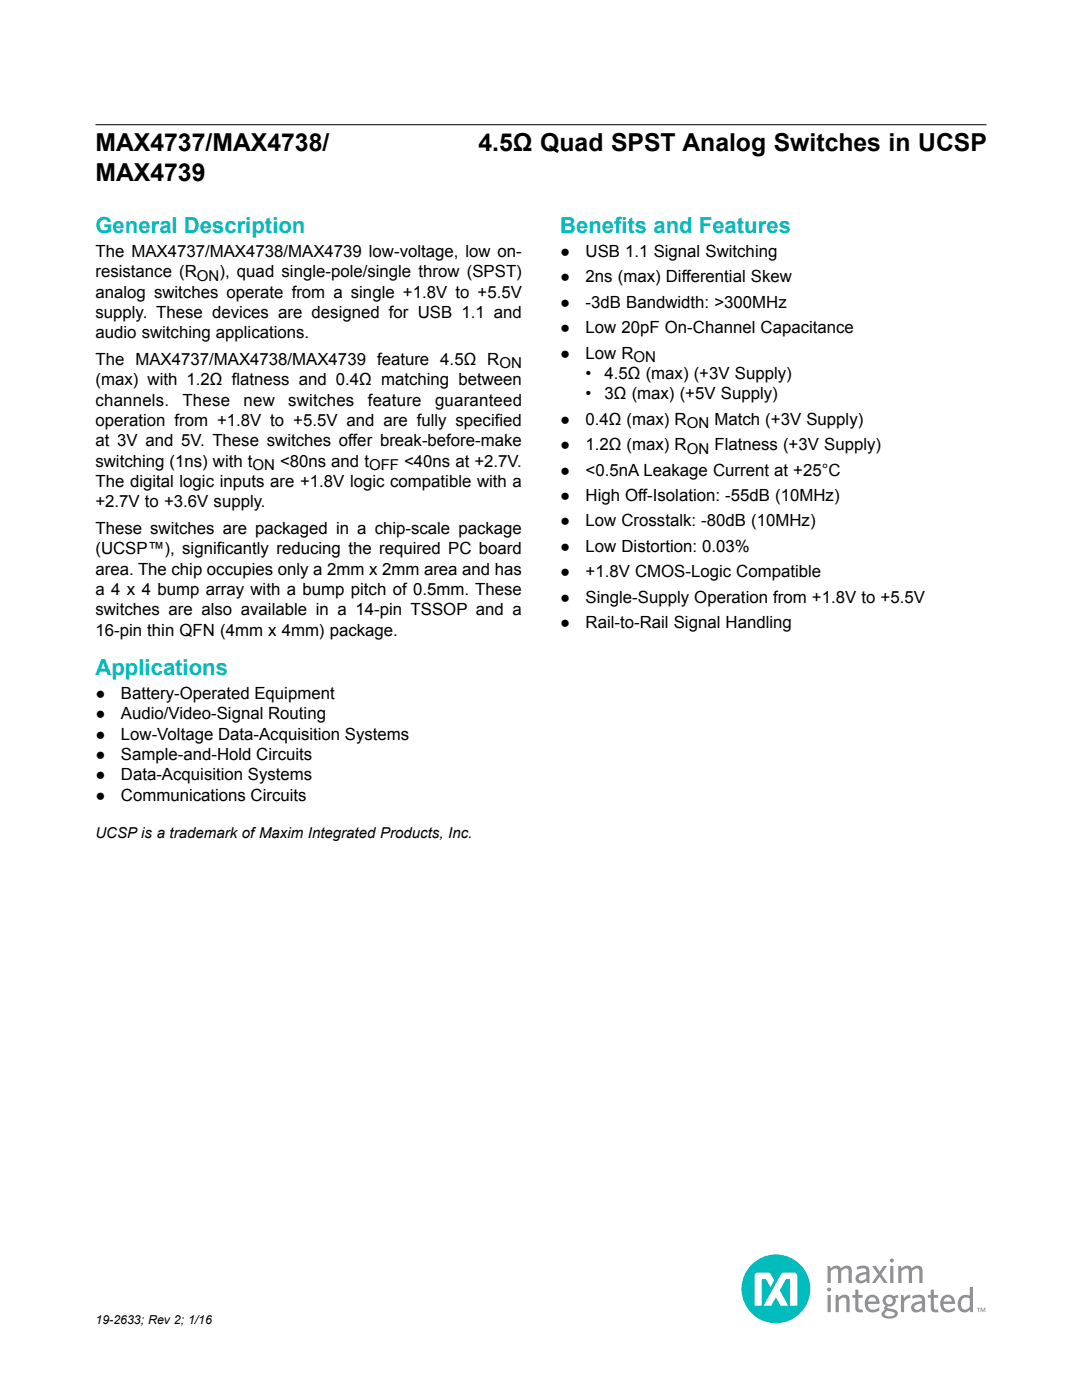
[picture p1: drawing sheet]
<svg xmlns="http://www.w3.org/2000/svg" width="216mm" height="279mm" viewBox="0 0 216 279" stroke-linecap="round" stroke-linejoin="round" font-family="sans-serif">
<defs><g id="words">
<g font-size="4.9">
<text x="19" y="30.2">MAX4737/MAX4738/</text>
<text x="95.5" y="30.2">4.5Ω Quad SPST Analog Switches in UCSP</text>
<text x="19" y="36.1">MAX4739</text>
</g>
<g font-size="4.4" fill="#00bcbd">
<text x="19" y="46.5">General Description</text>
<text x="111.8" y="46.5">Benef</text>
<text x="122.5" y="46.5">its and Features</text>
<text x="19" y="134.7">Applications</text>
</g>
<g font-size="3.4">
<text x="19" y="51.3">The MAX4737/MAX4738/MAX4739 low-voltage, low on-</text>
<text x="111.8" y="51.3">●</text>
<text x="116.8" y="51.3">USB 1.1 Signal Switching</text>
<text x="19" y="55.3">resistance (RON), quad single-pole/single throw (SPST)</text>
<text x="19" y="59.4">analog switches operate from a single +1.8V to +5.5V</text>
<text x="111.8" y="56.3">●</text>
<text x="116.8" y="56.3">2ns (max) Differential Skew</text>
<text x="19" y="63.4">supply. These devices are designed for USB 1.1 and</text>
<text x="111.8" y="61.4">●</text>
<text x="116.8" y="61.4">-3dB Bandwidth: &gt;300MHz</text>
<text x="19" y="67.5">audio switching applications.</text>
<text x="111.8" y="66.5">●</text>
<text x="111.8" y="71.6">●</text>
<text x="116.8" y="66.5">Low 20pF On-Channel Capacitance</text>
<text x="116.8" y="71.6">Low RON</text>
<text x="19" y="72.8">The MAX4737/MAX4738/MAX4739 feature 4.5Ω RON</text>
<text x="19" y="76.9">(max) with 1.2Ω flatness and 0.4Ω matching between</text>
<text x="116.8" y="75.6">•</text>
<text x="120.7" y="75.6">4.5Ω (max) (+3V Supply)</text>
<text x="19" y="80.9">channels.</text>
<text x="36.4" y="80.9">These</text>
<text x="48.6" y="80.9">new</text>
<text x="57.5" y="80.9">switches</text>
<text x="73.4" y="80.9">feature</text>
<text x="86.8" y="80.9">guaranteed</text>
<text x="116.8" y="79.7">•</text>
<text x="120.7" y="79.7">3Ω (max) (+5V Supply)</text>
<text x="19" y="85">operation from +1.8V to +5.5V and are fully specified</text>
<text x="19" y="89.1">at 3V and 5V. These switches offer break-before-make</text>
<text x="111.8" y="84.8">●</text>
<text x="111.8" y="89.8">●</text>
<text x="116.8" y="84.8">0.4Ω (max) RON Match (+3V Supply)</text>
<text x="116.8" y="89.8">1.2Ω (max) RON Flatness (+3V Supply)</text>
<text x="19" y="93.1">switching (1ns) with tON &lt;80ns and tOFF &lt;40ns at +2.7V.</text>
<text x="111.8" y="94.9">●</text>
<text x="116.8" y="94.9">&lt;0.5nA Leakage Current at +25°C</text>
<text x="19" y="97.2">The digital logic inputs are +1.8V logic compatible with a</text>
<text x="19" y="101.2">+2.7V to +3.6V supply.</text>
<text x="111.8" y="100">●</text>
<text x="116.8" y="100">High Off-Isolation: -55dB (10MHz)</text>
<text x="19" y="106.6">These switches are packaged in a chip-scale package</text>
<text x="111.8" y="105">●</text>
<text x="116.8" y="105">Low Crosstalk: -80dB (10MHz)</text>
<text x="19" y="110.6">(UCSP™), significantly reducing the required PC board</text>
<text x="111.8" y="110.1">●</text>
<text x="116.8" y="110.1">Low Distortion: 0.03%</text>
<text x="19" y="114.7">area. The chip occupies only a 2mm x 2mm area and has</text>
<text x="19" y="118.7">a 4 x 4 bump array with a bump pitch of 0.5mm. These</text>
<text x="111.8" y="115.2">●</text>
<text x="116.8" y="115.2">+1.8V CMOS-Logic Compatible</text>
<text x="19" y="122.8">switches are also available in a 14-pin TSSOP and a</text>
<text x="111.8" y="120.3">●</text>
<text x="111.8" y="125.3">●</text>
<text x="116.8" y="120.3">Single-Supply Operation from +1.8V to +5.5V</text>
<text x="116.8" y="125.3">Rail-to-Rail Signal Handling</text>
<text x="19" y="126.8">16-pin thin QFN (4mm x 4mm) package.</text>
<text x="19" y="139.5">●</text>
<text x="19" y="143.5">●</text>
<text x="24.1" y="139.5">Battery-Operated Equipment</text>
<text x="24.1" y="143.5">Audio/Video-Signal Routing</text>
<text x="19" y="147.6">●</text>
<text x="24.1" y="147.6">Low-Voltage Data-Acquisition Systems</text>
<text x="19" y="151.7">●</text>
<text x="19" y="155.7">●</text>
<text x="24.1" y="151.7">Sample-and-Hold Circuits</text>
<text x="24.1" y="155.7">Data-Acquisition Systems</text>
<text x="19" y="159.8">●</text>
<text x="24.1" y="159.8">Communications Circuits</text>
</g>
<text font-size="3" x="19" y="167.2">UCSP is a trademark of Maxim Integrated Products, Inc.</text>
<text font-size="2.5" x="19" y="264.2">19-2633; Rev 2; 1/16</text>
</g></defs>
<circle cx="154.8" cy="257.2" r="6.9" fill="#00bcbd"/>
<path d="M156 254.1l-3.6 6.5h1.5l.9-1.7 1 1.7h1.5l-1.7-3.1 1.2-2.2h.8v5.3h1.5v-5.9a.7 .7 0 0 0-.7-.7h-1.9zM150.8 254.2l-.2 .5v5.9h1.4v-5.3h.8l.9 1.6 .8-1.4-.7-1.2-.4-.3h-2.1z" fill="#fff"/>
<g fill="#909194">
<path d="M166.7 258.5h.5l.1 .4 .3-.2a1.12 1.12 0 0 1 1.2-.3 1.12 1.12 0 0 1 .7 1v2.5h-.6v-2.4a.59 .59 0 0 0-.4-.5 .59 .59 0 0 0-.6 .1l-.5 .4v2.4h-.7z"/>
<path d="M170.7 257.4h.6v1.1h.8v.5h-.8v2.1l.2 .2h.6l.1 .6h-.3a.95 .95 0 0 1-1.2-.9v-2h-.6v-.5h.6z"/>
<path d="M185.7 257.4h.6v1.1h.9v.5h-.9l.1 2.1 .1 .2h.7l.1 .6h-.4a.95 .95 0 0 1-1.2-.9v-2h-.6v-.5h.6z"/>
<path d="M179.8 258.5h.5l.1 .6a1.51 1.51 0 0 1 1.2-.7l.1 .6a1.56 1.56 0 0 0-1.3 .8v2.1h-.6z"/>
<path d="M165.1 252.6h.5l.1 .5a1.24 1.24 0 0 1 2.1 0l.2-.2a1.1 1.1 0 0 1 1.2-.3 1.1 1.1 0 0 1 .8 1v2.5h-.7v-2.7a.89 .89 0 0 0-1.4 .3v2.4h-.7v-2.7a.89 .89 0 0 0-1.4 .3v2.4h-.7z"/>
<path d="M179.2 252.6h.6v.5a1.24 1.24 0 0 1 2.1 0l.3-.2a1.1 1.1 0 0 1 1.1-.3 1.1 1.1 0 0 1 .8 1v2.5h-.7v-2.7a.89 .89 0 0 0-1.4 .3v2.4h-.7v-2.7a.89 .89 0 0 0-1.4 .3v2.4h-.7z"/>
<path d="M174 252.6h.7l.8 1.2 .8-1.2h.7l-1.1 1.7 1.2 1.8h-.7l-.9-1.3-.8 1.3h-.7l1.2-1.8z"/>
<path d="M165 257.4a.4 .4 0 0 1 .8 0 .4 .4 0 0 1-.8 0zM165.1 258.5h.7v3.4h-.7z"/>
<path d="M173 258.9a1.48 1.48 0 0 1 1.8-.3 1.48 1.48 0 0 1 .7 1.6h-2.3a1.13 1.13 0 0 0 .6 1.1 1.13 1.13 0 0 0 1.3-.2l.3-.2 .1 .6a1.76 1.76 0 0 1-2.2 .2 1.76 1.76 0 0 1-.7-2.1zM173.5 259.1l-.3 .6h1.7a.8 .8 0 0 0-.5-.7 .8 .8 0 0 0-.9 .1z"/>
<path d="M176.4 258.8a1.46 1.46 0 0 1 1.9-.1l.9-.3 .1 .6h-.7a1.2 1.2 0 0 1-.2 1.3 1.2 1.2 0 0 1-1.2 .4l-.1 .3 .9 .2a.98 .98 0 0 1 1.1 1.3 2.26 2.26 0 0 1-3.1 .1 .88 .88 0 0 1 .6-1.2l-.2-.4 .4-.4a1.14 1.14 0 0 1-.4-1.8zM176.8 261.8l-.3 .4a1.31 1.31 0 0 0 2.1 0 1.55 1.55 0 0 0-1.8-.4zM176.7 259.6a.75 .75 0 0 0 1.5 0 .75 .75 0 0 0-1.5 0z"/>
<path d="M182 258.7l1-.3a1.14 1.14 0 0 1 1.6 1.1v2.4h-.5l-.1-.5-.2 .2a1.09 1.09 0 0 1-1.5 .2 1.09 1.09 0 0 1-.3-1.5 3 3 0 0 1 1.9-.7 .65 .65 0 0 0-.2-.6 .65 .65 0 0 0-.7-.1l-.9 .3zM182.6 260.5a.51 .51 0 0 0-.1 .7 .51 .51 0 0 0 .7 .2l.7-.5v-.8z"/>
<path d="M188 258.9a1.48 1.48 0 0 1 1.8-.3 1.48 1.48 0 0 1 .8 1.6h-2.4a1.13 1.13 0 0 0 .7 1.1 1.13 1.13 0 0 0 1.3-.2l.3-.2 .1 .6a1.76 1.76 0 0 1-2.2 .2 1.76 1.76 0 0 1-.7-2.1zM188.6 259.1l-.3 .6h1.6a.8 .8 0 0 0-.4-.7 .8 .8 0 0 0-.9 .1z"/>
<path d="M193.5 256.8h.6v5.1h-.5v-.5a1.38 1.38 0 0 1-1.7 .4 1.38 1.38 0 0 1-.8-1.5 1.65 1.65 0 0 1 2.4-1.7zM192.1 259.2a1.58 1.58 0 0 0 .1 2.1 1.03 1.03 0 0 0 1.3-.5v-1.7l-.8-.2z"/>
<path d="M170.9 252.9l1-.3a1.14 1.14 0 0 1 1.6 1.1v2.4h-.5l-.1-.5-.2 .2a1.09 1.09 0 0 1-1.5 .2 1.09 1.09 0 0 1-.3-1.5 3 3 0 0 1 2-.7 .65 .65 0 0 0-.3-.6 .65 .65 0 0 0-.7-.1l-.9 .3zM171.5 254.7a.51 .51 0 0 0-.1 .7 .51 .51 0 0 0 .7 .2l.8-.5v-.8z"/>
<path d="M177.5 251.6a.45 .45 0 0 1 .9 0 .45 .45 0 0 1-.9 0zM177.6 252.6h.7v3.5h-.7z"/>
<path d="M194.9 261h.7v.1h-.3v.8h-.1v-.8h-.3zM195.7 261h.2l.2 .6 .3-.6h.2v.9h-.1v-.7l-.3 .7-.4-.7v.7h-.1z"/>
</g>
<path d="M19.1 24.9h177.7" fill="none" stroke="#000" stroke-width=".2"/>
<use href="#words"/>
</svg>
